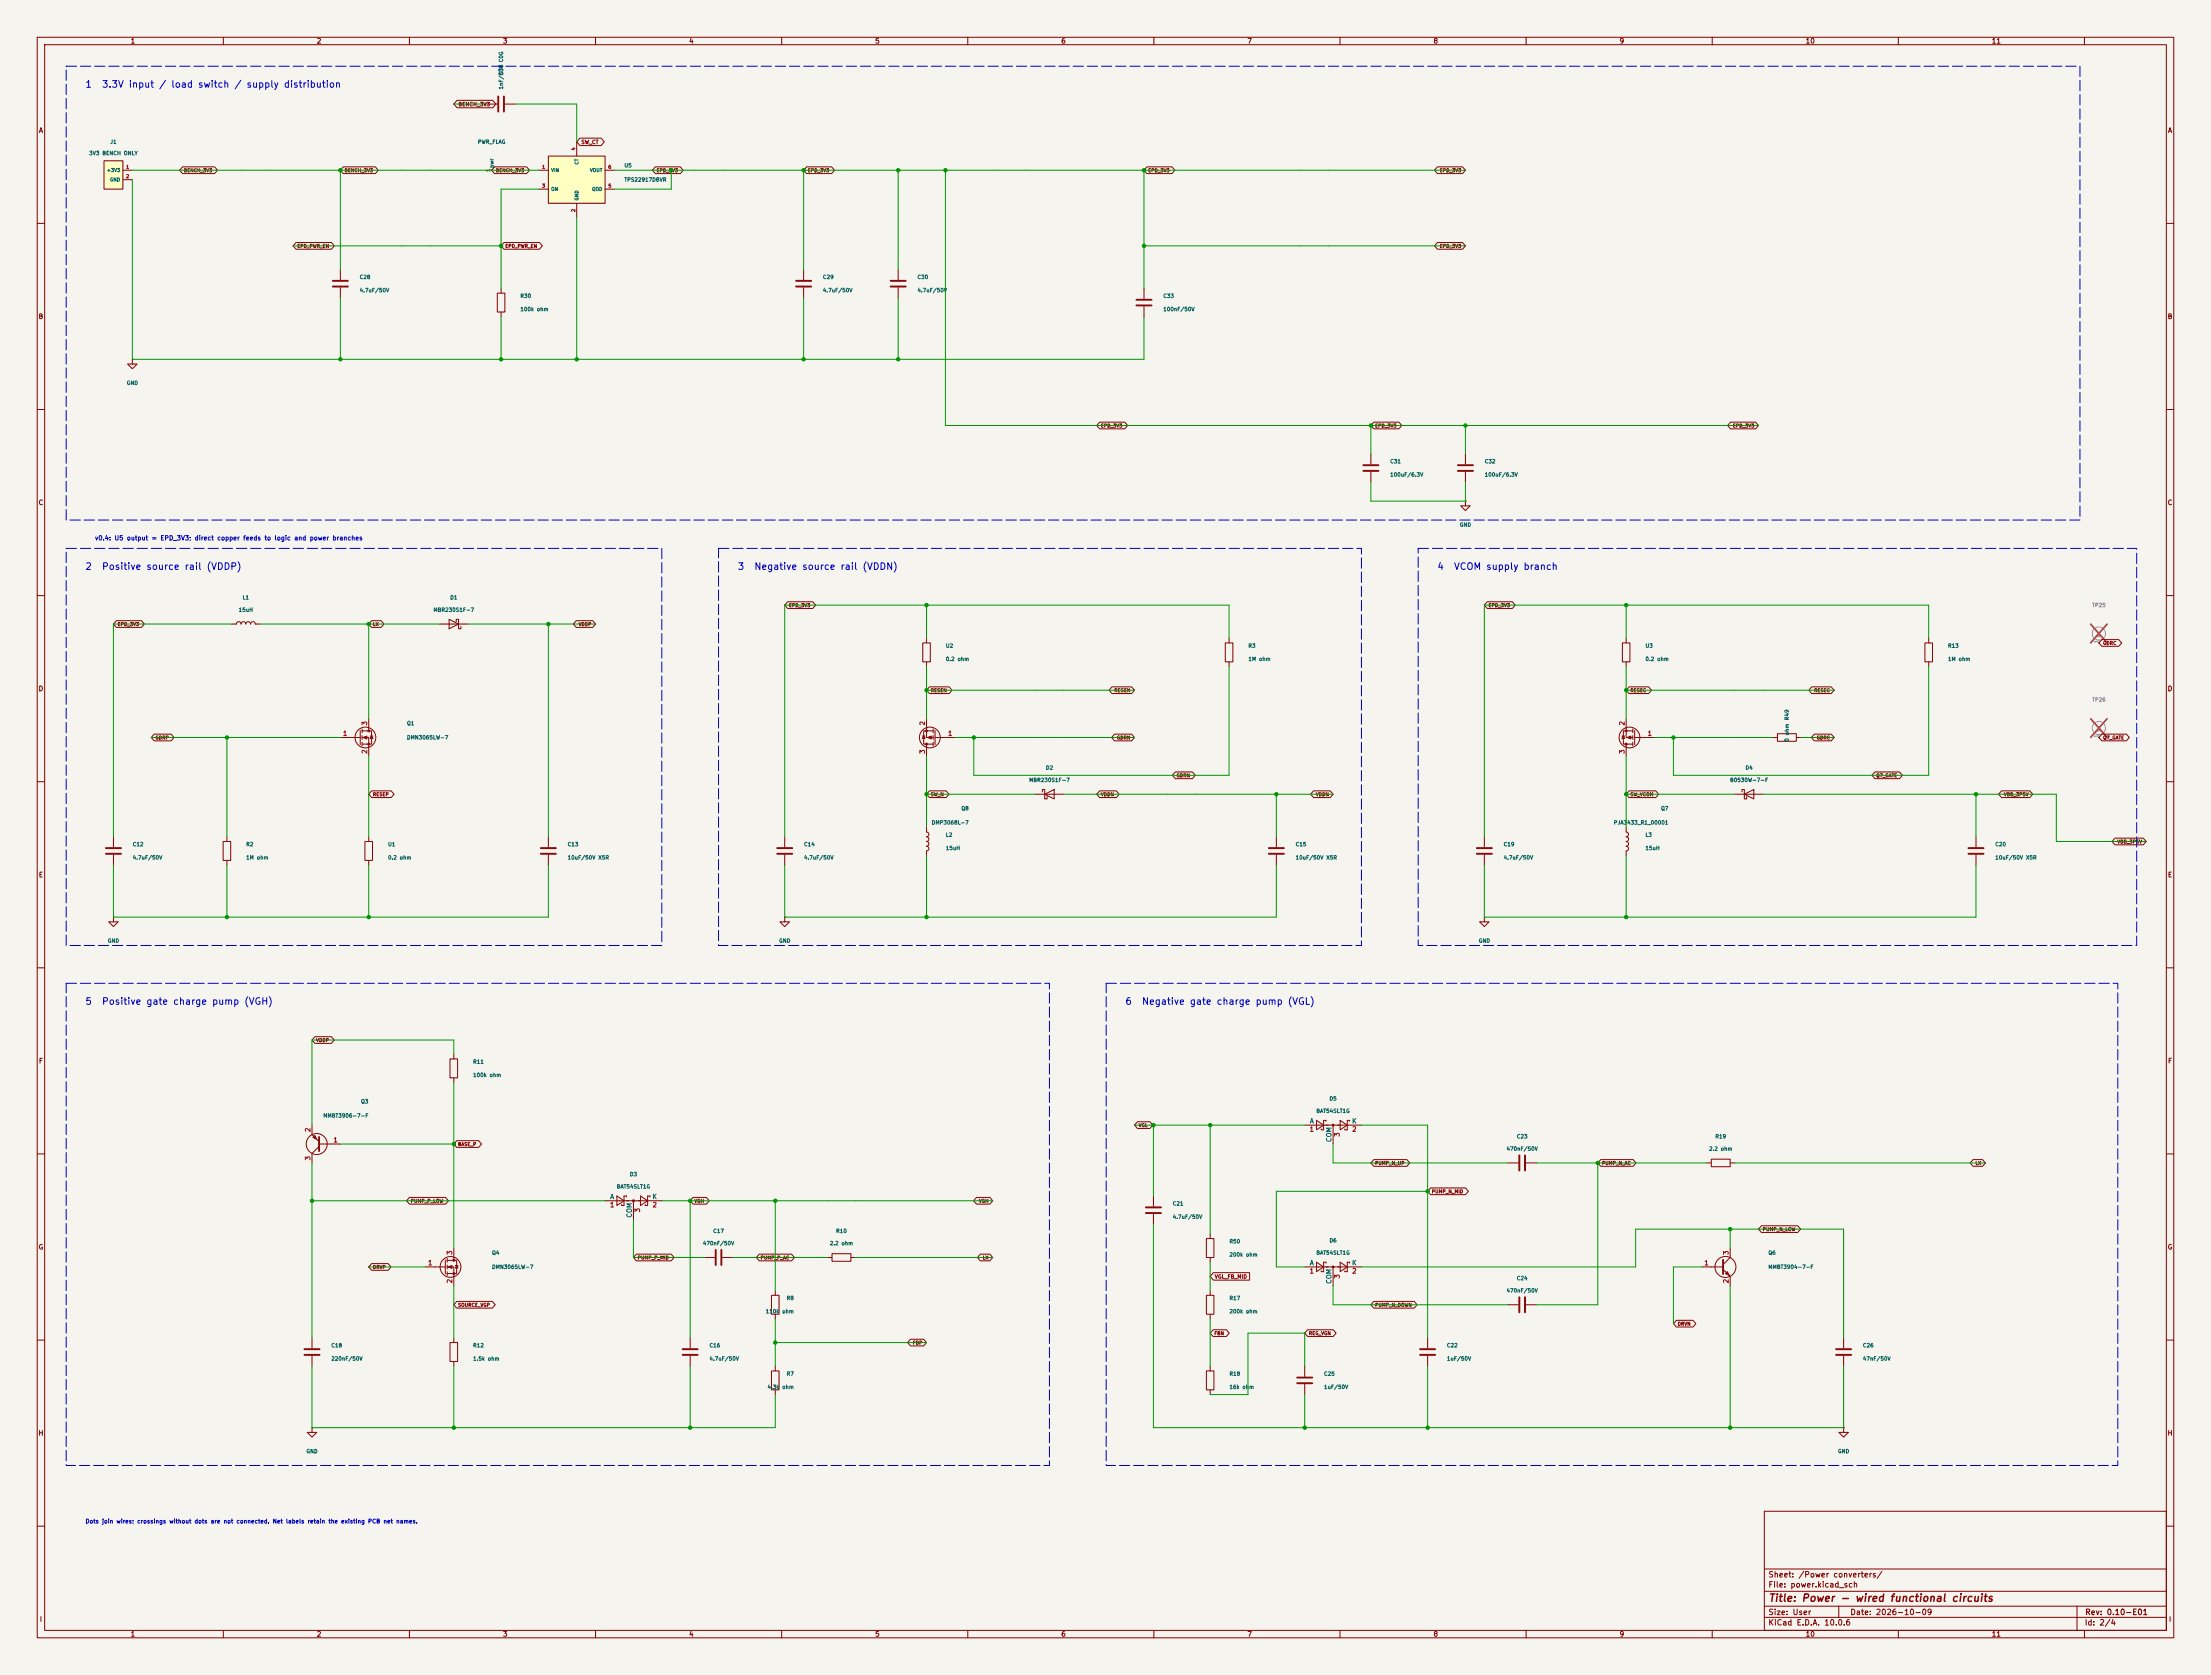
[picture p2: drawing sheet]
<svg xmlns="http://www.w3.org/2000/svg" width="594mm" height="450mm" viewBox="0 0 594 450" stroke-linecap="round" stroke-linejoin="round" font-family="sans-serif">
<defs><g id="words">
<text font-size="2" fill="#840000" x="475" y="430.8">Title: Power - wired functional circuits</text>
<g font-size="1.8" fill="#0000c2">
<text x="22.8" y="24">1</text>
<text x="27.2" y="24">3.3V input / load switch / supply distribution</text>
<text x="22.8" y="153.5">2</text>
<text x="27.2" y="153.5">Positive source rail (VDDP)</text>
<text x="198" y="153.5">3</text>
<text x="202.5" y="153.5">Negative source rail (VDDN)</text>
<text x="386" y="153.5">4</text>
<text x="390.5" y="153.5">VCOM supply branch</text>
<text x="22.8" y="270.4">5</text>
<text x="27.2" y="270.4">Positive gate charge pump (VGH)</text>
<text x="302.2" y="270.4">6</text>
<text x="306.6" y="270.4">Negative gate charge pump (VGL)</text>
</g>
<g font-size="1.5" fill="#840000">
<text x="475" y="424.2">Sheet: /Power converters/</text>
<text x="475" y="426.9">File: power.kicad_sch</text>
<text x="475" y="437.1">KiCad E.D.A. 10.0.6</text>
<text x="475" y="434.3">Size: User</text>
<text x="497" y="434.3">Date: 2026-10-09</text>
<text x="560" y="437.1">Id: 2/4</text>
<text x="560" y="434.2">Rev: 0.10-E01</text>
</g>
<g font-size="1.3" fill="#840000">
<text x="35" y="12">1</text>
<text x="85" y="12">2</text>
<text x="135" y="12">3</text>
<text x="185" y="12">4</text>
<text x="235" y="12">5</text>
<text x="285" y="12">6</text>
<text x="335" y="12">7</text>
<text x="385" y="12">8</text>
<text x="435" y="12">9</text>
<text x="485" y="12">10</text>
<text x="535" y="12">11</text>
<text x="10.3" y="36">A</text>
<text x="582.3" y="36">A</text>
<text x="10.2" y="86">B</text>
<text x="582.2" y="86">B</text>
<text x="10.2" y="136">C</text>
<text x="582.2" y="136">C</text>
<text x="10.2" y="186">D</text>
<text x="582.2" y="186">D</text>
<text x="10.3" y="236">E</text>
<text x="582.3" y="236">E</text>
<text x="10.3" y="286">F</text>
<text x="582.3" y="286">F</text>
<text x="10.2" y="336">G</text>
<text x="582.2" y="336">G</text>
<text x="10.2" y="386">H</text>
<text x="582.2" y="386">H</text>
<text x="10.6" y="436">I</text>
<text x="582.6" y="436">I</text>
<text x="35" y="440">1</text>
<text x="85" y="440">2</text>
<text x="135" y="440">3</text>
<text x="185" y="440">4</text>
<text x="235" y="440">5</text>
<text x="285" y="440">6</text>
<text x="335" y="440">7</text>
<text x="385" y="440">8</text>
<text x="435" y="440">9</text>
<text x="485" y="440">10</text>
<text x="535" y="440">11</text>
</g>
<g font-size="1.3" fill="#a90000">
<text x="92" y="198">1</text>
<text x="98.9" y="195.1" transform="rotate(-90 98.9 195.1)">3</text>
<text x="248.8" y="195.1" transform="rotate(-90 248.8 195.1)">2</text>
<text x="254.5" y="198">1</text>
<text x="436.7" y="195.1" transform="rotate(-90 436.7 195.1)">2</text>
<text x="442.5" y="198">1</text>
<text x="98.9" y="202.7" transform="rotate(-90 98.9 202.7)">2</text>
<text x="248.8" y="202.7" transform="rotate(-90 248.8 202.7)">3</text>
<text x="436.7" y="202.7" transform="rotate(-90 436.7 202.7)">3</text>
<text x="83.7" y="304.3" transform="rotate(-90 83.7 304.3)">2</text>
<text x="351.7" y="304.3">1</text>
<text x="360.2" y="305.5" transform="rotate(-90 360.2 305.5)">3</text>
<text x="363.1" y="304.3">2</text>
<text x="83.7" y="311.9" transform="rotate(-90 83.7 311.9)">3</text>
<text x="89.4" y="307.2">1</text>
<text x="163.7" y="324.7">1</text>
<text x="172.2" y="325.9" transform="rotate(-90 172.2 325.9)">3</text>
<text x="175.2" y="324.7">2</text>
<text x="114.8" y="340.2">1</text>
<text x="121.8" y="337.3" transform="rotate(-90 121.8 337.3)">3</text>
<text x="457.7" y="340.2">1</text>
<text x="464.7" y="337.3" transform="rotate(-90 464.7 337.3)">3</text>
<text x="121.8" y="344.9" transform="rotate(-90 121.8 344.9)">2</text>
<text x="351.7" y="342.4">1</text>
<text x="360.2" y="343.6" transform="rotate(-90 360.2 343.6)">3</text>
<text x="363.1" y="342.4">2</text>
<text x="464.7" y="344.9" transform="rotate(-90 464.7 344.9)">2</text>
</g>
<g font-size="1.3" fill="#006464">
<text x="351.8" y="302.1">A</text>
<text x="363.1" y="302.1">K</text>
<text x="358" y="307" transform="rotate(-90 358 307)">COM</text>
<text x="163.8" y="322.5">A</text>
<text x="175.1" y="322.5">K</text>
<text x="170" y="327.3" transform="rotate(-90 170 327.3)">COM</text>
<text x="351.8" y="340.2">A</text>
<text x="363.1" y="340.2">K</text>
<text x="358" y="345.1" transform="rotate(-90 358 345.1)">COM</text>
</g>
<text font-size="1.2" fill="#0000c2" x="25.4" y="145.5">v0.4: U5 output = EPD_3V3; direct copper feeds to logic and power branches</text>
<text font-size="1.1" fill="#0000c2" x="22.9" y="409.5">Dots join wires; crossings without dots are not connected. Net labels retain the existing PCB net names.</text>
<g font-size="1" fill="#006464">
<text x="135.4" y="20.3" transform="rotate(-90 135.4 20.3)">C36 C0G</text>
<text x="135.4" y="24.2" transform="rotate(-90 135.4 24.2)">1nF/50V</text>
<text x="23.9" y="41.9">3V3 BENCH ONLY</text>
<text x="29.5" y="38.9">J1</text>
<text x="128.3" y="38.9">PWR_FLAG</text>
<text x="132.8" y="45.2" transform="rotate(-90 132.8 45.2)">pwr</text>
<text x="167.6" y="45.2">U5</text>
<text x="167.6" y="49">TPS22917DBVR</text>
<text x="96.5" y="75.2">C28</text>
<text x="221" y="75.2">C29</text>
<text x="246.4" y="75.2">C30</text>
<text x="96.5" y="78.7">4.7uF/50V</text>
<text x="139.7" y="80.3">R30</text>
<text x="139.7" y="83.8">100k ohm</text>
<text x="221" y="78.7">4.7uF/50V</text>
<text x="246.4" y="78.7">4.7uF/50V</text>
<text x="312.4" y="80.3">C33</text>
<text x="312.4" y="83.8">100nF/50V</text>
<text x="33.9" y="103.6">GND</text>
<text x="373.4" y="124.7">C31</text>
<text x="398.8" y="124.7">C32</text>
<text x="373.4" y="128.3">100uF/6.3V</text>
<text x="398.8" y="128.3">100uF/6.3V</text>
<text x="392.1" y="141.7">GND</text>
<text x="65.1" y="161.3">L1</text>
<text x="120.8" y="161.3">D1</text>
<text x="64" y="164.6">15uH</text>
<text x="116.3" y="164.6">MBR230S1F-7</text>
<text x="254" y="174.3">U2</text>
<text x="254" y="177.8">0.2 ohm</text>
<text x="335.3" y="174.3">R3</text>
<text x="335.3" y="177.8">1M ohm</text>
<text x="441.9" y="174.3">U3</text>
<text x="441.9" y="177.8">0.2 ohm</text>
<text x="523.2" y="174.3">R13</text>
<text x="523.2" y="177.8">1M ohm</text>
<text x="109.2" y="195.1">Q1</text>
<text x="480.8" y="193.6" transform="rotate(-90 480.8 193.6)">R49</text>
<text x="109.2" y="198.9">DMN3065LW-7</text>
<text x="480.8" y="199.4" transform="rotate(-90 480.8 199.4)">0 ohm</text>
<text x="280.9" y="207">D2</text>
<text x="468.8" y="207">D4</text>
<text x="276.4" y="210.3">MBR230S1F-7</text>
<text x="464.7" y="210.3">B0530W-7-F</text>
<text x="250.2" y="221.8">DMP3068L-7</text>
<text x="258.2" y="217.9">Q8</text>
<text x="433.5" y="221.8">PJA3433_R1_00001</text>
<text x="446.1" y="217.9">Q7</text>
<text x="35.5" y="227.6">C12</text>
<text x="66" y="227.6">R2</text>
<text x="104.1" y="227.6">U1</text>
<text x="152.4" y="227.6">C13</text>
<text x="215.9" y="227.6">C14</text>
<text x="254" y="225.1">L2</text>
<text x="348" y="227.6">C15</text>
<text x="403.8" y="227.6">C19</text>
<text x="441.9" y="225.1">L3</text>
<text x="535.9" y="227.6">C20</text>
<text x="35.5" y="231.1">4.7uF/50V</text>
<text x="66" y="231.1">1M ohm</text>
<text x="104.1" y="231.1">0.2 ohm</text>
<text x="152.4" y="231.1">10uF/50V X5R</text>
<text x="215.9" y="231.1">4.7uF/50V</text>
<text x="254" y="228.6">15uH</text>
<text x="348" y="231.1">10uF/50V X5R</text>
<text x="403.8" y="231.1">4.7uF/50V</text>
<text x="441.9" y="228.6">15uH</text>
<text x="535.9" y="231.1">10uF/50V X5R</text>
<text x="28.9" y="253.5">GND</text>
<text x="209.2" y="253.5">GND</text>
<text x="397.2" y="253.5">GND</text>
<text x="127" y="286">R11</text>
<text x="127" y="289.6">100k ohm</text>
<text x="96.9" y="296.7">Q3</text>
<text x="353.5" y="299.2">BAT54SLT1G</text>
<text x="357.1" y="295.9">D5</text>
<text x="86.7" y="300.5">MMBT3906-7-F</text>
<text x="404.6" y="309.4">470nF/50V</text>
<text x="407.4" y="306.1">C23</text>
<text x="459" y="309.4">2.2 ohm</text>
<text x="460.7" y="306.1">R19</text>
<text x="169.1" y="316.2">D3</text>
<text x="165.6" y="319.5">BAT54SLT1G</text>
<text x="314.9" y="324.1">C21</text>
<text x="314.9" y="327.7">4.7uF/50V</text>
<text x="188.7" y="334.8">470nF/50V</text>
<text x="191.5" y="331.5">C17</text>
<text x="222.8" y="334.8">2.2 ohm</text>
<text x="224.5" y="331.5">R10</text>
<text x="330.2" y="334.3">R50</text>
<text x="357.1" y="334">D6</text>
<text x="132.1" y="337.3">Q4</text>
<text x="132.1" y="341.1">DMN3065LW-7</text>
<text x="330.2" y="337.8">200k ohm</text>
<text x="353.5" y="337.3">BAT54SLT1G</text>
<text x="475" y="337.3">Q6</text>
<text x="475" y="341.1">MMBT3904-7-F</text>
<text x="404.6" y="347.5">470nF/50V</text>
<text x="407.4" y="344.2">C24</text>
<text x="205.6" y="353.1">110k</text>
<text x="210" y="353.1">ohm</text>
<text x="211.2" y="349.5">R8</text>
<text x="330.2" y="349.5">R17</text>
<text x="330.2" y="353.1">200k ohm</text>
<text x="88.9" y="362.2">C18</text>
<text x="88.9" y="365.8">220nF/50V</text>
<text x="127" y="362.2">R12</text>
<text x="127" y="365.8">1.5k ohm</text>
<text x="190.5" y="362.2">C16</text>
<text x="190.5" y="365.8">4.7uF/50V</text>
<text x="388.6" y="362.2">C22</text>
<text x="388.6" y="365.8">1uF/50V</text>
<text x="500.4" y="362.2">C26</text>
<text x="500.4" y="365.8">47nF/50V</text>
<text x="211.2" y="369.8">R7</text>
<text x="330.2" y="369.8">R18</text>
<text x="355.6" y="369.8">C25</text>
<text x="206.1" y="373.4">4.3k</text>
<text x="210" y="373.4">ohm</text>
<text x="330.2" y="373.4">16k ohm</text>
<text x="355.6" y="373.4">1uF/50V</text>
<text x="82.2" y="390.7">GND</text>
<text x="493.7" y="390.7">GND</text>
</g>
<g font-size="1" fill="#840000">
<text x="123" y="28.8">BENCH_3V3</text>
<text x="156.1" y="38.9">SW_CT</text>
<text x="326.2" y="343.7">VGL_FB_MID</text>
</g>
<text font-size="1" fill="#a90000" x="131.9" y="46.3" transform="rotate(-90 131.9 46.3)">1</text>
<g font-size="1" fill="#939391">
<text x="561.9" y="163.3">TP25</text>
<text x="561.9" y="188.7">TP26</text>
</g>
<g font-size=".9" fill="#a90000">
<text x="154.7" y="40.5" transform="rotate(-90 154.7 40.5)">4</text>
<text x="33.8" y="45.5">1</text>
<text x="145.5" y="45.5">1</text>
<text x="163.3" y="45.5">6</text>
<text x="33.8" y="48.1">2</text>
<text x="145.5" y="50.6">3</text>
<text x="163.3" y="50.6">5</text>
<text x="154.7" y="57" transform="rotate(-90 154.7 57)">2</text>
</g>
<g font-size=".9" fill="#006464">
<text x="28.6" y="46.4">+3V3</text>
<text x="148" y="46.4">VIN</text>
<text x="155.6" y="44.3" transform="rotate(-90 155.6 44.3)">CT</text>
<text x="158.4" y="46.4">VOUT</text>
<text x="29.5" y="49">GND</text>
<text x="148" y="51.5">ON</text>
<text x="155.6" y="54" transform="rotate(-90 155.6 54)">GND</text>
<text x="158.9" y="51.5">QOD</text>
</g>
<g font-size=".9" fill="#840000">
<text x="49.3" y="46.5">BENCH_3V3</text>
<text x="92.5" y="46.5">BENCH_3V3</text>
<text x="133.1" y="46.5">BENCH_3V3</text>
<text x="176.3" y="46.5">EPD_3V3</text>
<text x="216.9" y="46.5">EPD_3V3</text>
<text x="308.4" y="46.5">EPD_3V3</text>
<text x="386.7" y="46.5">EPD_3V3</text>
<text x="79.8" y="66.8">EPD_PWR_EN</text>
<text x="135.6" y="66.8">EPD_PWR_EN</text>
<text x="386.7" y="66.8">EPD_3V3</text>
<text x="295.7" y="115.1">EPD_3V3</text>
<text x="369.3" y="115.1">EPD_3V3</text>
<text x="465.5" y="115.1">EPD_3V3</text>
<text x="211.8" y="163.3">EPD_3V3</text>
<text x="399.8" y="163.3">EPD_3V3</text>
<text x="31.5" y="168.4">EPD_3V3</text>
<text x="100.1" y="168.4">LX</text>
<text x="155.3" y="168.4">VDDP</text>
<text x="564.9" y="173.5">GDRC</text>
<text x="249.9" y="186.2">RESEN</text>
<text x="299.3" y="186.2">RESEN</text>
<text x="437.9" y="186.2">RESEC</text>
<text x="487.3" y="186.2">RESEC</text>
<text x="41.7" y="198.9">GDRP</text>
<text x="300" y="198.9">GDRN</text>
<text x="488" y="198.9">GDRC</text>
<text x="564.9" y="198.9">Q7_GATE</text>
<text x="316" y="209">GDRN</text>
<text x="503.9" y="209">Q7_GATE</text>
<text x="100.1" y="214.1">RESEP</text>
<text x="249.9" y="214.1">SW_N</text>
<text x="295.7" y="214.1">VDDN</text>
<text x="353.4" y="214.1">VDDN</text>
<text x="437.9" y="214.1">SW_VCOM</text>
<text x="538.3" y="214.1">VBB_3P5V</text>
<text x="568.7" y="226.8">VBB_3P5V</text>
<text x="84.8" y="280.2">VDDP</text>
<text x="305.8" y="303">VGL</text>
<text x="122.9" y="308.1">BASE_P</text>
<text x="369.3" y="313.2">PUMP_N_UP</text>
<text x="430.3" y="313.2">PUMP_N_AC</text>
<text x="530.6" y="313.2">LX</text>
<text x="110.2" y="323.3">PUMP_P_LOW</text>
<text x="186.4" y="323.3">VGH</text>
<text x="262.9" y="323.3">VGH</text>
<text x="384.6" y="320.8">PUMP_N_MID</text>
<text x="473.5" y="331">PUMP_N_LOW</text>
<text x="100.1" y="341.1">DRVP</text>
<text x="171.2" y="338.6">PUMP_P_MID</text>
<text x="204.2" y="338.6">PUMP_P_AC</text>
<text x="263.9" y="338.6">LX</text>
<text x="122.9" y="351.3">SOURCE_VGP</text>
<text x="369.3" y="351.3">PUMP_N_DOWN</text>
<text x="326.1" y="358.9">FBN</text>
<text x="351.5" y="358.9">REG_VGN</text>
<text x="450.6" y="356.4">DRVN</text>
<text x="245.1" y="361.4">FBP</text>
</g>
<g font-size=".8" fill="#a5a4a2">
<text x="563.7" y="172.8" transform="rotate(-90 563.7 172.8)">1</text>
<text x="563.7" y="198.2" transform="rotate(-90 563.7 198.2)">1</text>
</g>
<g font-size=".8" fill="#939391">
<text x="564.5" y="171.3" transform="rotate(-90 564.5 171.3)">1</text>
<text x="564.5" y="196.7" transform="rotate(-90 564.5 196.7)">1</text>
</g>
</g></defs>
<path d="M0 0h594v450h-594z" fill="#f5f4ef" stroke="#f5f4ef" stroke-width=".27"/>
<g fill="none" stroke="#840000" stroke-width=".27">
<path d="M10 10h574v430h-574zM12 12h570v426h-570zM60 10v2M110 10v2M160 10v2M210 10v2M260 10v2M310 10v2M360 10v2M410 10v2M460 10v2M510 10v2"/>
<path d="M560 10v2M132.1 45.7h.1M10 60h2M307.3 77.5v2.8M582 60h2M307.3 82.3v2.8M10 110h2M582 110h2M10 160h2M582 160h2M10 210h2M582 210h2"/>
<path d="M10 260h2M582 260h2M10 310h2M582 310h2M405.1 350.5h2.8M410 350.5h2.7M10 360h2M582 360h2M10 410h2M474 406h108v32h-108zM582 410h2M60 438v2"/>
<path d="M110 438v2M160 438v2M210 438v2M260 438v2M310 438v2M360 438v2M410 438v2M460 438v2M474 434.5h108M474 431.5h108M474 427.5h108M474 421.5h108"/>
<path d="M494 431.5v3M510 438v2M558 431.5v6.5M560 438v2"/>
</g>
<path d="M305.3 80.5h4.1M305.3 82.1h4.1M408.2 348.5v4.1M409.7 348.5v4.1" fill="none" stroke="#840000" stroke-width=".51"/>
<path d="M147.3 41.9h15.3v12.7h-15.3z" fill="#ffffc2"/>
<g fill="none" stroke="#840000" stroke-width=".27">
<path d="M130.8 28h2.8M135.6 28h2.8M154.9 38.1v3.8M144.8 45.7h2.5M144.8 50.8h2.5M147.3 41.9h15.3v12.7h-15.3zM154.9 54.6v3.8M162.6 45.7h2.5M162.6 50.8h2.5M215.9 72.4v2.8M215.9 77.2v2.8M241.3 72.4v2.8"/>
<path d="M241.3 77.2v2.8M368.3 121.9v2.8M368.3 126.8v2.8M393.7 134.6v1.3h1.3l-1.3 1.3-1.3-1.3h1.3M393.7 134.6h.1M393.7 121.9v2.8M393.7 126.8v2.8M247.9 172.7h2v5.1h-2zM248.9 171.5v1.2M248.9 177.8v1.3M247.8 197.8h.7M248.2 197.8l.3 .6h-.7z"/>
<path d="M248.9 193.1v5h1.8M248.9 199.9v3.3M250.7 196.4h-2.5v3.5h2.5M250.7 195.8v1.1M250.7 197.6v1M250.7 199.4v1M251.2 196.2v3.8M251.2 198.1h5.3M210.8 224.8v2.8M210.8 229.6v2.8M248.9 222.3v1.2l.5 .2 .1 .5-.1 .4-.5 .2 .5 .2 .1 .4-.1 .5-.5 .2 .5 .2 .1 .4-.1 .4-.5 .2 .5 .2 .1 .5-.1 .4-.5 .2v1.3M530.9 224.8v2.8"/>
<path d="M530.9 229.6v2.8M210.8 246.4v1.3h1.3l-1.3 1.2-1.3-1.2h1.3M210.8 246.4h.1M120.9 284.5h2v5.1h-2zM121.9 283.2v1.3M121.9 289.6v1.2M83.8 302.3v2.5l1.9 1.9M85.7 307.4h5.7M85.7 308l-1.9 1.9v2.5M350.5 302.3h15.3M353.7 301l1.9 1.3-1.9 1.2zM356.2 301.3v-.3h-.6v2.5h-.6v-.2"/>
<path d="M358.1 302.3v5.1M360 301l1.9 1.3-1.9 1.2zM362.6 301.3v-.3h-.7v2.5h-.6v-.2M119.6 338.5v3.8M120.1 338.6h2.6v3.6h-2.6M120.1 338.1v1M120.1 339.9v1M121.9 335.3v3.3M122.3 340h.8M122.7 340l.4 .6h-.8zM162.6 322.6h15.2M165.7 321.3l1.9 1.3-1.9 1.3z"/>
<path d="M168.3 321.6v-.3h-.7v2.6h-.6v-.3M170.2 322.6v5.1M172.1 321.3l1.9 1.3-1.9 1.3zM174.6 321.6v-.3h-.6v2.6h-.6v-.3M83.8 359.4v2.8M114.3 340.4h5.3M120.1 340.4h1.8v5.1M120.1 341.6v1.1M121.9 359.4v1.3M495.3 359.4v2.8M83.8 364.2v2.8M120.9 360.7h2v5.1h-2z"/>
<path d="M121.9 365.8v1.2M495.3 364.2v2.8M83.8 383.6v1.2h1.3l-1.3 1.3-1.3-1.3h1.3M83.8 383.6h.1M495.3 383.6v1.2h1.3l-1.3 1.3-1.3-1.3h1.3M495.3 383.6h.1"/>
<circle cx="249.8" cy="198.1" r="2.79"/>
<circle cx="85.1" cy="307.4" r="2.82"/>
<circle cx="121" cy="340.4" r="2.79"/>
</g>
<g fill="#840000" stroke="#840000" stroke-width=".27">
<path d="M249.2 198.1l1-.3v.7z"/>
<path d="M84.1 305.6l.5-.5 .5 1z"/>
<path d="M120.4 340.4l1-.4v.8z"/>
<circle cx="358.1" cy="302.3" r=".25"/>
<circle cx="248.9" cy="199.9" r=".25"/>
<circle cx="248.9" cy="196.4" r=".25"/>
<circle cx="170.2" cy="322.6" r=".25"/>
<circle cx="121.9" cy="338.6" r=".25"/>
<circle cx="121.9" cy="342.2" r=".25"/>
</g>
<g fill="none" stroke="#840000" stroke-width=".51">
<path d="M133.9 25.9v4.1M135.4 25.9v4.1M213.9 75.5h4M213.9 77h4M239.3 75.5h4M239.3 77h4M366.3 125h4M366.3 126.5h4M391.7 125h4M391.7 126.5h4M208.8 227.9h4.1M208.8 229.4h4.1"/>
<path d="M528.8 227.9h4.1M528.8 229.4h4.1M85.7 305.4v3.9M81.8 362.5h4.1M81.8 364h4.1M493.3 362.5h4M493.3 364h4"/>
</g>
<path d="M27.9 43.2h5.1v7.6h-5.1z" fill="#ffffc2"/>
<g fill="none" stroke="#840000" stroke-width=".27">
<path d="M122.8 27h9.6l.8 1-.8 1h-9.6l-.9-1zM155.8 37.1h5.7l.9 1-.9 1h-5.7l-.9-1zM27.9 43.2h5.1v7.6h-5.1zM33 45.7h2.6M33 48.3h2.6M49 44.8h8.7l.8 .9-.8 .9h-8.7l-.7-.9zM92.2 44.8h8.6l.8 .9-.8 .9h-8.6l-.8-.9zM132.9 44.8h8.6l.8 .9-.8 .9h-8.6l-.8-.9zM176 44.8h6.8l.8 .9-.8 .9h-6.8l-.7-.9zM216.7 44.8h6.7l.8 .9-.8 .9h-6.7l-.8-.9zM308.1 44.8h6.8l.7 .9-.7 .9h-6.8l-.8-.9zM386.2 44.8h6.7l.8 .9-.8 .9h-6.7l-.8-.9z"/>
<path d="M79.5 65.2h9.5l.8 .9-.8 .9h-9.5l-.8-.9zM91.4 72.4v2.8M91.4 77.2v2.8M133.6 78.8h2v5h-2zM134.6 77.5v1.3M135.4 65.2h9.5l.8 .9-.8 .9h-9.5l-.8-.9zM386.2 65.2h6.7l.8 .9-.8 .9h-6.7l-.8-.9zM35.6 96.5v1.3h1.2l-1.2 1.3-1.3-1.3h1.3M35.6 96.5h.1M134.6 83.8v1.3M295.4 113.4h6.8l.7 .9-.7 .9h-6.8l-.8-.9zM369.1 113.4h6.7l.8 .9-.8 .9h-6.7l-.8-.9z"/>
<path d="M464.9 113.4h6.8l.7 .9-.7 .9h-6.8l-.8-.9zM31.3 166.8h6.7l.8 .9-.8 .9h-6.7l-.8-.9zM62.2 167.7h1.3l.2-.5 .4-.2 .5 .2 .2 .5 .2-.5 .4-.2 .5 .2 .1 .5 .2-.5 .5-.2 .4 .2 .2 .5 .2-.5 .4-.2 .5 .2 .2 .5h1.2M99.8 166.8h2.6l.8 .9-.8 .9h-2.6l-.7-.9zM118.1 167.7h7.6M120.6 166.4l2.6 1.3-2.6 1.2zM122.6 167v-.6h.6v2.5h.6v-.6M154.8 166.8h4.4l.8 .9-.8 .9h-4.4l-.8-.9zM211.6 161.7h6.7l.8 .9-.8 .9h-6.7l-.8-.9zM329.2 172.7h2v5.1h-2zM330.2 171.5v1.2M330.2 177.8v1.3"/>
<path d="M399.6 161.7h6.7l.8 .9-.8 .9h-6.7l-.8-.9zM435.9 172.7h2v5.1h-2zM436.9 171.5v1.2M436.9 177.8v1.3M517.1 172.7h2.1v5.1h-2.1zM518.2 171.5v1.2M518.2 177.8v1.3M564.7 171.8h4.5l.8 .9-.8 .9h-4.5l-.8-.9zM41.4 197.2h4.6l.8 .9-.8 .9h-4.6l-.8-.9zM91.4 198.1h5.4M96.8 196.2v3.8M97.3 196.4h2.5v3.5h-2.5"/>
<path d="M97.3 198.1h1.8v5.1M97.3 195.8v1.1M97.3 197.6v1M97.3 199.4v1M99.1 193.1v3.3M99.4 197.8h.8M99.8 197.8l.4 .6h-.8zM249.7 184.5h5.3l.8 .9-.8 .9h-5.3l-.8-.9zM298.7 184.5h5.3l.8 .9-.8 .9h-5.3l-.7-.9zM299.4 197.2h4.6l.8 .9-.8 .9h-4.6l-.8-.9zM435.7 197.8h.8M436.1 197.8l.4 .6h-.8z"/>
<path d="M436.9 193.1v5h1.8M436.9 199.9v3.3M437.7 184.5h5.2l.8 .9-.8 .9h-5.2l-.8-.9zM438.7 196.4h-2.6v3.5h2.6M438.7 195.8v1.1M438.7 197.6v1M438.7 199.4v1M439.2 198.1h5.3M439.2 196.2v3.8M476.2 198.1h1.3M477.5 197.1h5.1v2h-5.1zM482.6 198.1h1.3"/>
<path d="M486.7 184.5h5.3l.8 .9-.8 .9h-5.3l-.7-.9zM487.4 197.2h4.6l.8 .9-.8 .9h-4.6l-.8-.9zM564.7 197.2h6.6l.8 .9-.8 .9h-6.6l-.8-.9zM99.8 212.5h5.3l.8 .9-.8 .9h-5.3l-.7-.9zM249.7 212.5h4.5l.8 .9-.8 .9h-4.5l-.8-.9zM278.1 213.4h7.6M280 212.7v-.6h.7v2.5h.6v-.6M280.7 213.4l2.5-1.3v2.5zM295.4 212.5h4.5l.8 .9-.8 .9h-4.5l-.8-.9zM315.7 207.4h4.6l.8 .9-.8 .9h-4.6l-.7-.9zM352.9 212.5h4.5l.7 .9-.7 .9h-4.5l-.8-.9zM437.7 212.5h7.1l.8 .9-.8 .9h-7.1l-.8-.9z"/>
<path d="M466.1 213.4h7.6M468 212.7v-.6h.6v2.5h.7v-.6M468.6 213.4l2.6-1.3v2.5zM503.7 207.4h6.6l.8 .9-.8 .9h-6.6l-.8-.9zM537.7 212.5h7.6l.8 .9-.8 .9h-7.6l-.8-.9zM30.5 224.8v2.8M30.5 229.6v2.8M59.9 226.1h2.1v5.1h-2.1zM61 224.8v1.3M61 231.2v1.2M98 226.1h2.1v5.1h-2.1zM99.1 224.8v1.3"/>
<path d="M99.1 231.2v1.2M147.3 224.8v2.8M147.3 229.6v2.8M342.9 224.8v2.8M342.9 229.6v2.8M398.8 224.8v2.8M398.8 229.6v2.8M436.9 222.3v1.2l.4 .2 .2 .5-.2 .4-.4 .2 .4 .2 .2 .4-.2 .5-.4 .2 .4 .2 .2 .4-.2 .5-.4 .2 .4 .1 .2 .5-.2 .4-.4 .2v1.3M568.2 225.2h7.6l.8 .9-.8 .9h-7.6l-.8-.9zM30.5 246.4v1.3h1.2l-1.2 1.2-1.3-1.2h1.3M30.5 246.4h.1M398.8 246.4v1.3h1.2l-1.2 1.2-1.3-1.2h1.3"/>
<path d="M398.8 246.4h.1M84.6 278.5h4.4l.8 .9-.8 .9h-4.4l-.8-.9zM122.7 306.5h5.9l.8 .9-.8 .9h-5.9l-.8-.9zM305.6 301.4h3.3l.8 .9-.8 .9h-3.3l-.8-.9zM369.1 311.5h8.9l.7 .9-.7 .9h-8.9l-.8-.9zM384.3 319.2h9.4l.8 .9-.8 .9h-9.4l-.8-.9zM405.1 312.4h2.8M410 312.4h2.7M430 311.5h8.8l.7 .9-.7 .9h-8.8l-.7-.9zM458.5 312.4h1.2M459.7 311.4h5.1v2h-5.1zM464.8 312.4h1.3"/>
<path d="M530.1 311.5h2.5l.8 .9-.8 .9h-2.5l-.8-.9zM99.8 339.5h4.5l.8 .9-.8 .9h-4.5l-.7-.9zM110 321.7h9.7l.8 .9-.8 .9h-9.7l-.8-.9zM171 336.9h9.3l.8 .9-.8 .9h-9.3l-.8-.9zM186.2 321.7h3.6l.8 .9-.8 .9h-3.6l-.8-.9zM189.2 337.8h2.8M194.1 337.8h2.7M204 336.9h8.6l.8 .9-.8 .9h-8.6l-.8-.9zM222.2 337.8h1.3M223.5 336.8h5.1v2h-5.1zM228.6 337.8h1.3M262.4 321.7h3.5l.8 .9-.8 .9h-3.5l-.8-.9z"/>
<path d="M263.4 336.9h2.5l.8 .9-.8 .9h-2.5l-.8-.9zM309.9 321.3v2.8M309.9 326.1v2.8M324.1 332.8h2v5h-2zM325.1 331.5v1.3M325.1 337.8v1.3M353.7 339.1l1.9 1.3-1.9 1.2zM356.2 339.4v-.3h-.6v2.5h-.6v-.2M360 339.1l1.9 1.3-1.9 1.2zM362.6 339.4v-.3h-.7v2.5h-.6v-.2M464.8 335.3v2.5l-1.9 1.9M473.2 329.3h9.8l.7 .9-.7 .9h-9.8l-.8-.9z"/>
<path d="M122.7 349.6h9.6l.8 .9-.8 .9h-9.6l-.8-.9zM185.4 359.4v2.8M207.3 348h2v5.1h-2zM208.3 346.7v1.3M208.3 353.1v1.2M244.6 359.8h3.5l.8 .9-.8 .9h-3.5l-.8-.9zM324.1 348h2v5.1h-2zM325.1 346.7v1.3M325.1 353.1v1.2M325.9 357.3h3.6l.8 .9-.8 .9h-3.6l-.8-.9zM326 341.9h9.7v2h-9.7l-.9-1zM350.5 340.4h15.3"/>
<path d="M351.3 357.3h6.9l.8 .9-.8 .9h-6.9l-.8-.9zM358.1 340.4v5.1M369.1 349.6h10.8l.8 .9-.8 .9h-10.8l-.8-.9zM383.5 359.4v2.8M450.4 354.7h4.4l.8 .9-.8 .9h-4.4l-.8-.9zM457.2 340.4h5.7M462.9 341l1.9 1.9v2.6M185.4 364.2v2.8M207.3 368.3h2v5.1h-2zM208.3 367v1.3M208.3 373.4v1.3M324.1 368.3h2v5.1h-2z"/>
<path d="M325.1 367v1.3M325.1 373.4v1.3M350.5 367v2.8M350.5 371.9v2.8M383.5 364.2v2.8"/>
<circle cx="98.2" cy="198.1" r="2.79"/>
<circle cx="437.8" cy="198.1" r="2.79"/>
<circle cx="463.5" cy="340.4" r="2.82"/>
</g>
<g fill="none" stroke="#840000" stroke-width=".51">
<path d="M89.4 75.5h4.1M89.4 77h4.1M28.4 227.9h4.1M28.4 229.4h4.1M145.3 227.9h4.1M145.3 229.4h4.1M340.9 227.9h4M340.9 229.4h4M396.7 227.9h4.1M396.7 229.4h4.1M408.2 310.4v4.1M409.7 310.4v4.1"/>
<path d="M192.3 335.8v4.1M193.8 335.8v4.1M307.8 324.4h4.1M307.8 325.9h4.1M462.9 338.5v3.8M183.4 362.5h4.1M183.4 364h4.1M348.5 370.1h4.1M348.5 371.6h4.1M381.5 362.5h4.1M381.5 364h4.1"/>
</g>
<g fill="none" stroke="#9c9b98" stroke-width=".27">
<path d="M563.9 172v.7M563.9 197.4v.7"/>
<circle cx="563.9" cy="170.2" r="1.78"/>
<circle cx="563.9" cy="195.6" r="1.78"/>
</g>
<path d="M561.7 167.7l4.4 5M566.1 167.7l-4.4 5M561.7 193.1l4.4 5M566.1 193.1l-4.4 5" fill="none" stroke="#e12e31" stroke-width=".46"/>
<g fill="#840000" stroke="#840000" stroke-width=".27">
<path d="M97.5 198.1l1.1-.3v.7z"/>
<path d="M463.5 342.2l.6-.6 .5 1.1z"/>
<path d="M437.1 198.1l1-.3v.7z"/>
<circle cx="99.1" cy="196.4" r=".25"/>
<circle cx="99.1" cy="199.9" r=".25"/>
<circle cx="358.1" cy="340.4" r=".25"/>
<circle cx="436.9" cy="199.9" r=".25"/>
<circle cx="436.9" cy="196.4" r=".25"/>
</g>
<g fill="none" stroke="#009600" stroke-width=".27">
<path d="M121.9 28h8.9M138.4 28h16.5v10.1M35.6 45.7h109.2M35.6 48.3v48.2h271.7v-11.4M91.4 45.7v26.7M144.8 50.8h-10.2v26.7M154.9 58.4v38.1M165.1 45.7h228.6M180.3 45.7v5.1h-15.2M215.9 45.7v26.7M241.3 45.7v26.7M254 45.7v68.6h218.4"/>
<path d="M307.3 45.7v31.8M78.7 66.1h55.9M307.3 66.1h86.4M91.4 80v16.5M134.6 85.1v11.4M215.9 80v16.5M241.3 80v16.5M368.3 114.3v7.6M393.7 114.3v7.6M368.3 129.6v5h25.4v-5M62.2 167.7h-31.7v57.1M69.8 167.7h48.3"/>
<path d="M99.1 167.7v25.4M125.7 167.7h34.3M147.3 167.7v57.1M248.9 162.6v8.9M248.9 179.1v14M330.2 171.5v-8.9h-119.4v62.2M330.2 179.1v29.2h-68.6v-10.2M436.9 162.6v8.9M436.9 179.1v14M518.2 179.1v29.2h-68.6v-10.2M518.2 171.5v-8.9h-119.4v62.2M40.6 198.1h50.8"/>
<path d="M61 198.1v26.7M248.9 185.4h55.9M256.5 198.1h48.3M436.9 185.4h55.9M444.5 198.1h31.7M483.9 198.1h8.9M99.1 203.2v21.6M248.9 213.4h29.2M248.9 203.2v19.1M285.7 213.4h72.4M342.9 213.4v11.4M436.9 213.4h29.2"/>
<path d="M436.9 203.2v19.1M473.7 213.4h78.7v12.7h24.2M530.9 213.4v11.4M30.5 232.4v14h116.8v-14M61 232.4v14M99.1 232.4v14M210.8 232.4v14h132.1v-14M248.9 229.9v16.5M398.8 232.4v14h132.1v-14M436.9 229.9v16.5M121.9 283.2v-3.8h-38.1v22.9M121.9 290.8v44.5"/>
<path d="M83.8 312.4v47M91.4 307.4h30.5M304.8 302.3h45.7M309.9 302.3v19M325.1 302.3v29.2M358.1 307.4v5h47M365.8 302.3h17.7v57.1M412.7 312.4h45.8M429.3 312.4v38.1h-16.6M466.1 312.4h67.3M83.8 322.6h78.8M170.2 327.7v10.1h19"/>
<path d="M177.8 322.6h88.9M185.4 322.6v36.8M196.8 337.8h25.4M208.3 322.6v24.1M229.9 337.8h36.8M309.9 328.9v54.7h185.4v-16.6M325.1 339.1v7.6M383.5 320.1h-40.6v20.3h7.6M464.8 330.2v5.1M99.1 340.4h15.2M121.9 345.5v13.9M208.3 354.3v12.7"/>
<path d="M325.1 354.3v12.7M358.1 345.5v5h47M365.8 340.4h73.6v-10.2h55.9v29.2M457.2 340.4h-7.6v15.2M464.8 345.5v38.1M83.8 367v16.6h124.5v-8.9M121.9 367v16.6M185.4 367v16.6M208.3 360.7h40.6M350.5 367v-8.8h-15.2v16.5h-10.2M350.5 374.7v8.9M383.5 367v16.6"/>
</g>
<path d="M17.8 17.8h541v121.9h-541zM17.8 147.3h160v106.7h-160zM193 147.3h172.8v106.7h-172.8zM381 147.3h193v106.7h-193zM17.8 264.2h264.1v129.5h-264.1zM297.2 264.2h271.8v129.5h-271.8z" fill="none" stroke="#0000c2" stroke-width=".27" stroke-dasharray="2.8 1"/>
<g fill="#009600" stroke="#009600" stroke-width=".27">
<circle cx="429.3" cy="312.4" r=".46"/>
<circle cx="464.8" cy="383.6" r=".46"/>
<circle cx="464.8" cy="330.2" r=".46"/>
<circle cx="350.5" cy="383.6" r=".46"/>
<circle cx="383.5" cy="383.6" r=".46"/>
<circle cx="307.3" cy="66.1" r=".46"/>
<circle cx="393.7" cy="114.3" r=".46"/>
<circle cx="368.3" cy="114.3" r=".46"/>
<circle cx="530.9" cy="213.4" r=".46"/>
<circle cx="309.9" cy="302.3" r=".46"/>
<circle cx="325.1" cy="302.3" r=".46"/>
<circle cx="383.5" cy="320.1" r=".46"/>
<circle cx="307.3" cy="45.7" r=".46"/>
<circle cx="342.9" cy="213.4" r=".46"/>
<circle cx="436.9" cy="246.4" r=".46"/>
<circle cx="436.9" cy="162.6" r=".46"/>
<circle cx="436.9" cy="185.4" r=".46"/>
<circle cx="449.6" cy="198.1" r=".46"/>
<circle cx="436.9" cy="213.4" r=".46"/>
<circle cx="208.3" cy="360.7" r=".46"/>
<circle cx="185.4" cy="383.6" r=".46"/>
<circle cx="208.3" cy="322.6" r=".46"/>
<circle cx="185.4" cy="322.6" r=".46"/>
<circle cx="61" cy="246.4" r=".46"/>
<circle cx="99.1" cy="246.4" r=".46"/>
<circle cx="61" cy="198.1" r=".46"/>
<circle cx="99.1" cy="167.7" r=".46"/>
<circle cx="147.3" cy="167.7" r=".46"/>
<circle cx="91.4" cy="96.5" r=".46"/>
<circle cx="91.4" cy="45.7" r=".46"/>
<circle cx="134.6" cy="96.5" r=".46"/>
<circle cx="121.9" cy="383.6" r=".46"/>
<circle cx="121.9" cy="307.4" r=".46"/>
<circle cx="83.8" cy="322.6" r=".46"/>
<circle cx="248.9" cy="162.6" r=".46"/>
<circle cx="261.6" cy="198.1" r=".46"/>
<circle cx="248.9" cy="185.4" r=".46"/>
<circle cx="248.9" cy="213.4" r=".46"/>
<circle cx="248.9" cy="246.4" r=".46"/>
<circle cx="241.3" cy="96.5" r=".46"/>
<circle cx="215.9" cy="96.5" r=".46"/>
<circle cx="180.3" cy="45.7" r=".46"/>
<circle cx="215.9" cy="45.7" r=".46"/>
<circle cx="254" cy="45.7" r=".46"/>
<circle cx="241.3" cy="45.7" r=".46"/>
<circle cx="154.9" cy="96.5" r=".46"/>
<circle cx="134.6" cy="66.1" r=".46"/>
</g>
<use href="#words"/>
</svg>
